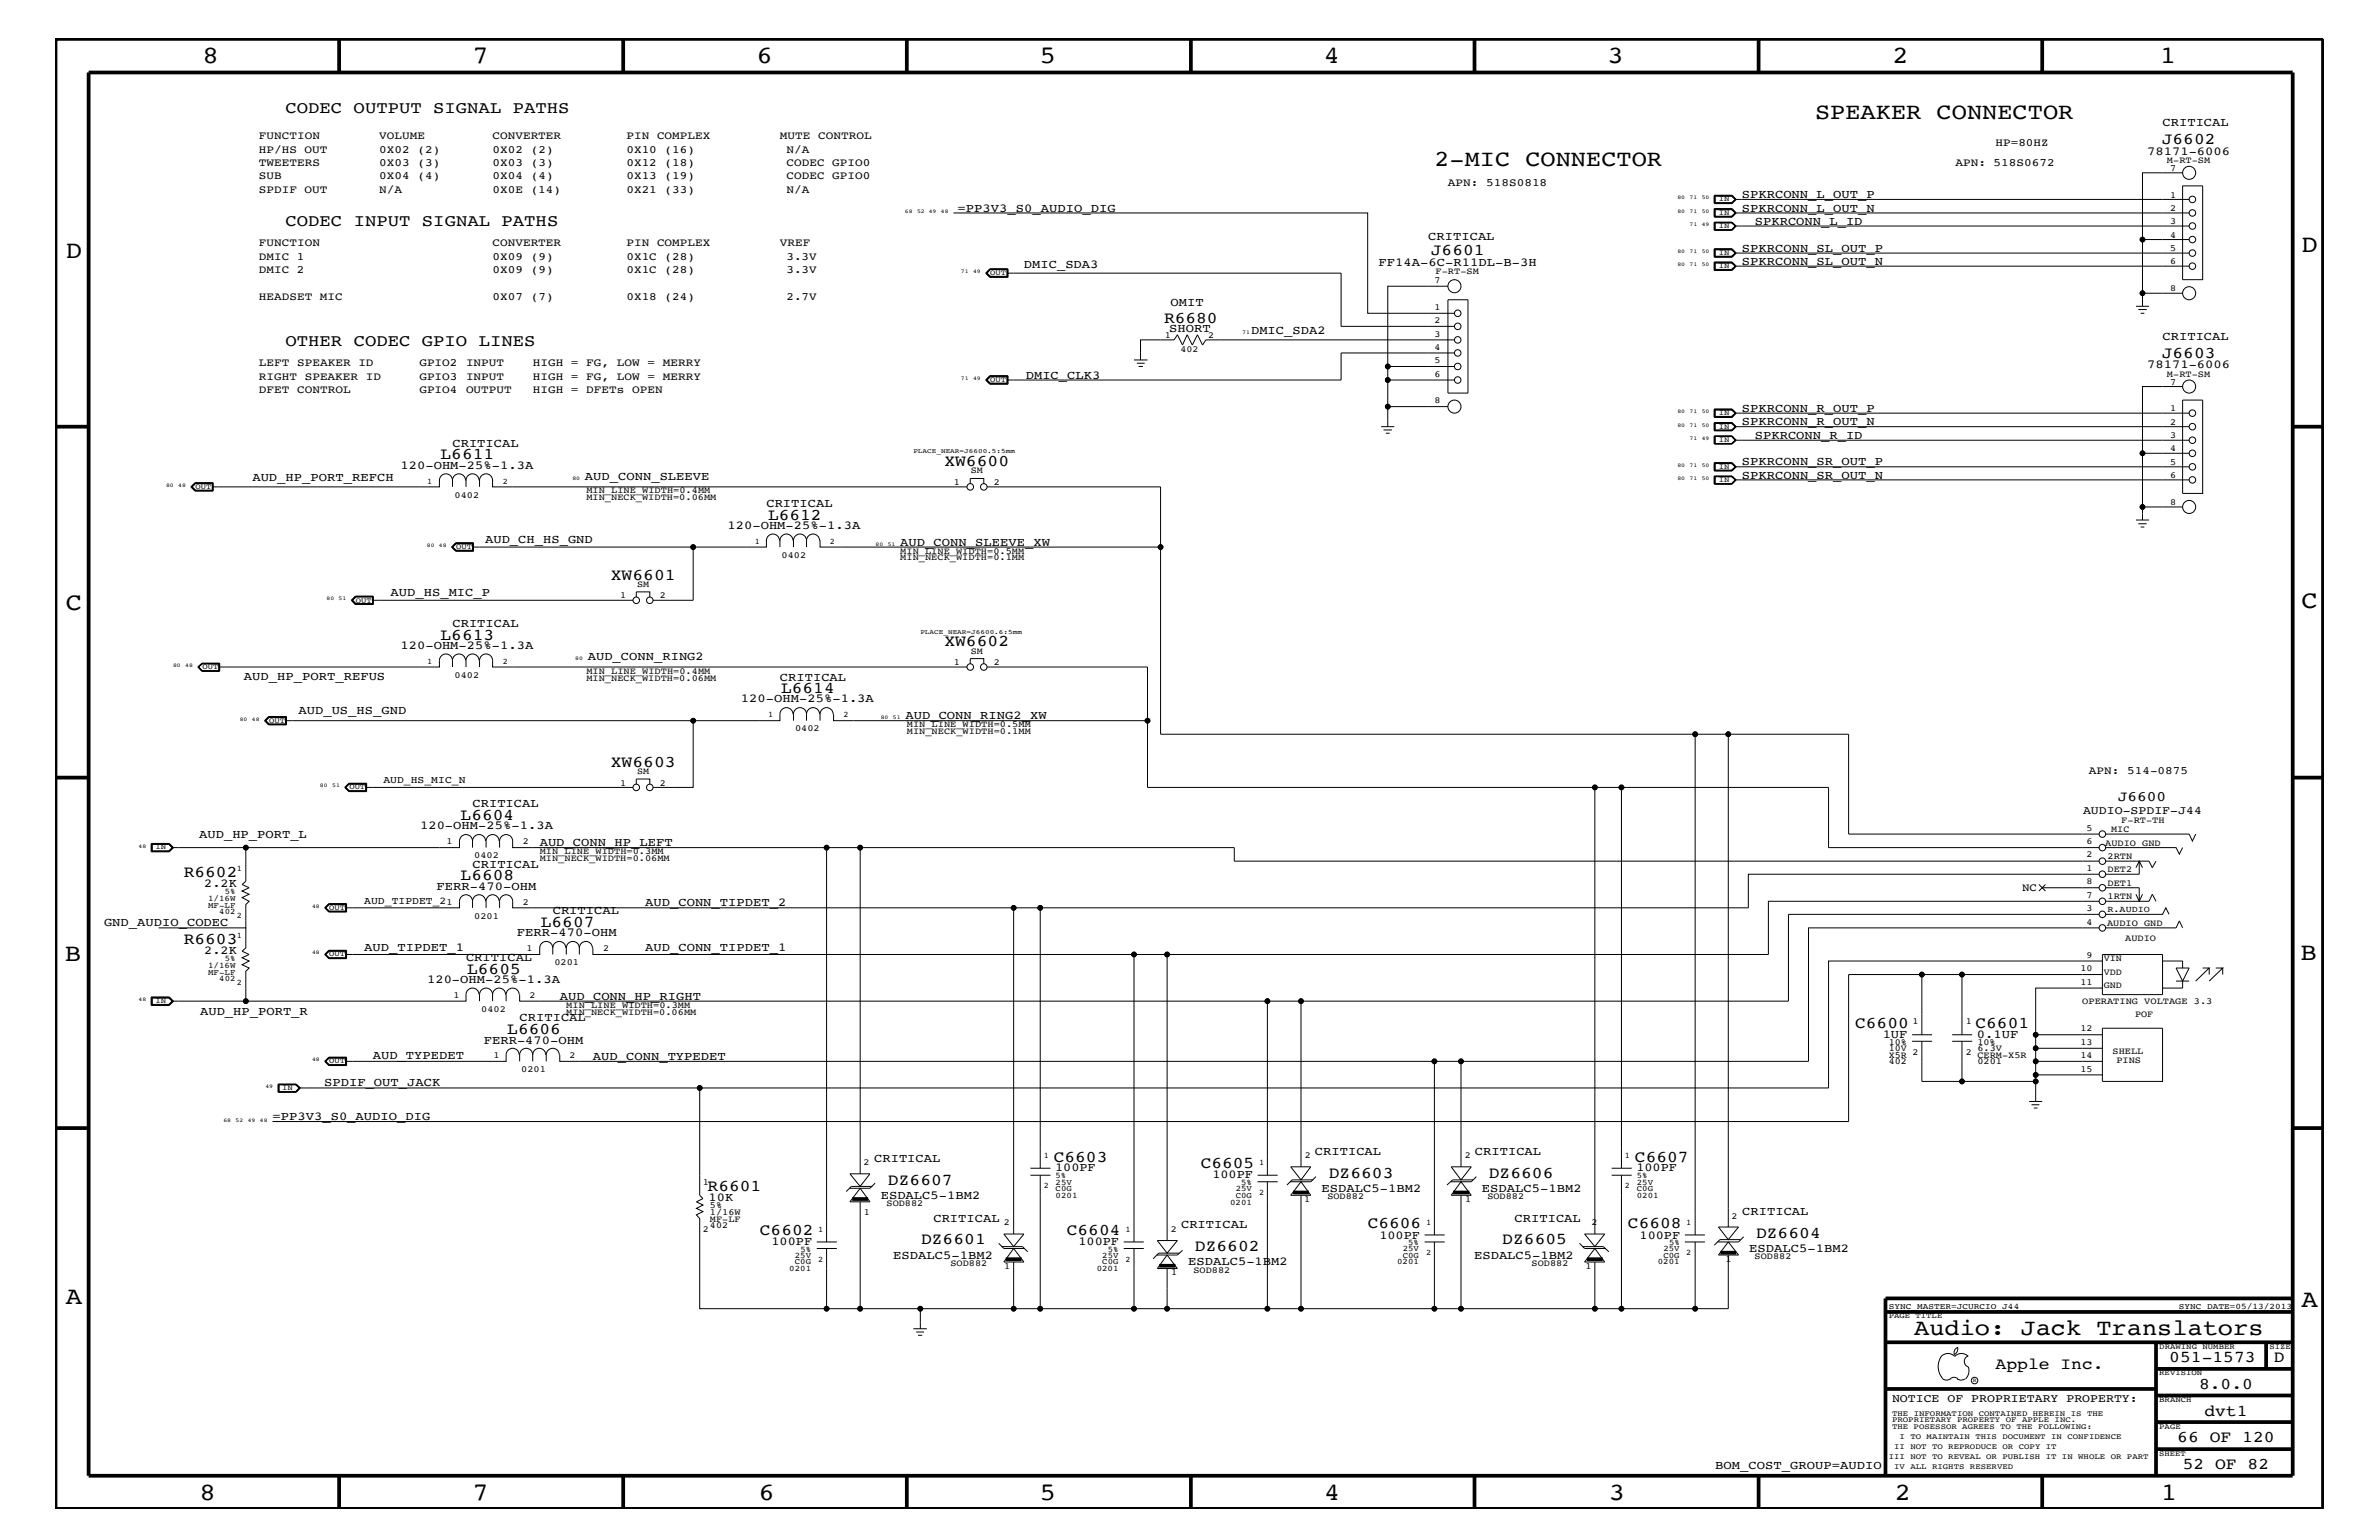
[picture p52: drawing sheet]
<svg xmlns="http://www.w3.org/2000/svg" width="432mm" height="279mm" viewBox="0 0 432 279" stroke-linecap="round" stroke-linejoin="round" font-family="sans-serif">
<defs><g id="words">
<g font-size="4.5">
<text x="36.7" y="11.5">8</text>
<text x="85.8" y="11.5">7</text>
<text x="137.3" y="11.5">6</text>
<text x="188.7" y="11.5">5</text>
<text x="240.3" y="11.5">4</text>
<text x="291.8" y="11.5">3</text>
<text x="343.5" y="11.5">2</text>
<text x="392" y="11.5">1</text>
<text x="11.9" y="46.8">D</text>
<text x="417.7" y="45.7">D</text>
<text x="11.9" y="110.6">C</text>
<text x="417.7" y="110.3">C</text>
<text x="11.8" y="174.3">B</text>
<text x="417.6" y="174.2">B</text>
<text x="11.9" y="236.7">A</text>
<text x="417.7" y="237.1">A</text>
<text x="36.2" y="272.1">8</text>
<text x="85.8" y="272.1">7</text>
<text x="137.7" y="272.1">6</text>
<text x="188.7" y="272.1">5</text>
<text x="240.4" y="272.1">4</text>
<text x="292" y="272.1">3</text>
<text x="343.9" y="272.1">2</text>
<text x="392.2" y="272.1">1</text>
</g>
<g font-size="4.1">
<text x="329.4" y="21.6">SPEAKER CONNECTOR</text>
<text x="260.3" y="30.2">2-MIC CONNECTOR</text>
<text x="347.4" y="242.3">Audio: Jack Translators</text>
</g>
<g font-size="3">
<text x="51.8" y="20.4">CODEC OUTPUT SIGNAL PATHS</text>
<text x="392.4" y="26.1">J6602</text>
<text x="51.8" y="41">CODEC INPUT SIGNAL PATHS</text>
<text x="259.7" y="46.3">J6601</text>
<text x="211.3" y="58.6">R6680</text>
<text x="51.8" y="62.9">OTHER CODEC GPIO LINES</text>
<text x="392.4" y="64.9">J6603</text>
<text x="80" y="83.3">L6611</text>
<text x="171.4" y="84.5">XW6600</text>
<text x="139.4" y="94.3">L6612</text>
<text x="110.9" y="105.2">XW6601</text>
<text x="80" y="116.1">L6613</text>
<text x="171.4" y="117.3">XW6602</text>
<text x="141.8" y="125.8">L6614</text>
<text x="110.9" y="139.1">XW6603</text>
<text x="83.6" y="148.8">L6604</text>
<text x="33.4" y="159.1">R6602</text>
<text x="83.6" y="159.7">L6608</text>
<text x="33.4" y="171.2">R6603</text>
<text x="98.2" y="168.2">L6607</text>
<text x="84.8" y="176.7">L6605</text>
<text x="92.1" y="187.6">L6606</text>
<text x="336.7" y="186.5">C6600</text>
<text x="358.6" y="186.5">C6601</text>
<text x="161.2" y="214.9">DZ6607</text>
<text x="191.3" y="210.8">C6603</text>
<text x="217.9" y="211.9">C6605</text>
<text x="241.2" y="213.6">DZ6603</text>
<text x="270.2" y="213.6">DZ6606</text>
<text x="296.8" y="210.8">C6607</text>
<text x="128.4" y="216.1">R6601</text>
<text x="137.9" y="224.1">C6602</text>
<text x="167.2" y="225.7">DZ6601</text>
<text x="193.6" y="224.1">C6604</text>
<text x="216.9" y="227">DZ6602</text>
<text x="248.2" y="222.9">C6606</text>
<text x="272.7" y="225.7">DZ6605</text>
<text x="295.5" y="222.9">C6608</text>
<text x="318.7" y="224.6">DZ6604</text>
<text x="362.2" y="248.4">Apple Inc.</text>
<text x="393.7" y="247.1">051-1573</text>
<text x="399.2" y="252">8.0.0</text>
<text x="412.7" y="247.1">D</text>
<text x="400.1" y="256.8">dvt1</text>
<text x="395.2" y="261.6">66 OF 120</text>
<text x="396.2" y="266.6">52 OF 82</text>
</g>
<text font-size="2.6" x="384.4" y="145.3">J6600</text>
<g font-size="2.2">
<text x="392.5" y="22.9">CRITICAL</text>
<text x="389.7" y="28.1">78171-6006</text>
<text x="316.1" y="35.9">SPKRCONN_L_OUT_P</text>
<text x="173.8" y="38.4">=PP3V3_S0_AUDIO_DIG</text>
<text x="316.1" y="38.4">SPKRCONN_L_OUT_N</text>
<text x="318.5" y="40.8">SPKRCONN_L_ID</text>
<text x="259.2" y="43.5">CRITICAL</text>
<text x="316.1" y="45.7">SPKRCONN_SL_OUT_P</text>
<text x="185.8" y="48.5">DMIC_SDA3</text>
<text x="250.2" y="48.3">FF14A-6C-R11DL-B-3H</text>
<text x="316.1" y="48">SPKRCONN_SL_OUT_N</text>
<text x="212.5" y="55.6">OMIT</text>
<text x="212.2" y="60.3">SHORT</text>
<text x="227.1" y="60.6">DMIC_SDA2</text>
<text x="392.5" y="61.7">CRITICAL</text>
<text x="186.2" y="68.7">DMIC_CLK3</text>
<text x="389.7" y="66.8">78171-6006</text>
<text x="316.1" y="77.2">SPKRCONN_R_OUT_N</text>
<text x="316.1" y="74.7">SPKRCONN_R_OUT_P</text>
<text x="82.1" y="81.1">CRITICAL</text>
<text x="318.5" y="79.6">SPKRCONN_R_ID</text>
<text x="45.8" y="87.3">AUD_HP_PORT_REFCH</text>
<text x="72.7" y="85">120-OHM-25%-1.3A</text>
<text x="106.2" y="87.1">AUD_CONN_SLEEVE</text>
<text x="316.1" y="86.9">SPKRCONN_SR_OUT_N</text>
<text x="316.1" y="84.4">SPKRCONN_SR_OUT_P</text>
<text x="132" y="96">120-OHM-25%-1.3A</text>
<text x="139.1" y="92">CRITICAL</text>
<text x="88.1" y="98.5">AUD_CH_HS_GND</text>
<text x="163.4" y="99">AUD_CONN_SLEEVE_XW</text>
<text x="70.9" y="108.1">AUD_HS_MIC_P</text>
<text x="82.1" y="113.7">CRITICAL</text>
<text x="72.7" y="117.8">120-OHM-25%-1.3A</text>
<text x="106.7" y="119.8">AUD_CONN_RING2</text>
<text x="44.3" y="123.3">AUD_HP_PORT_REFUS</text>
<text x="141.6" y="123.5">CRITICAL</text>
<text x="54.2" y="129.6">AUD_US_HS_GND</text>
<text x="134.5" y="127.5">120-OHM-25%-1.3A</text>
<text x="164.3" y="130.5">AUD_CONN_RING2_XW</text>
<text x="85.8" y="146.5">CRITICAL</text>
<text x="36.2" y="152">AUD_HP_PORT_L</text>
<text x="76.2" y="150.5">120-OHM-25%-1.3A</text>
<text x="98" y="153.5">AUD_CONN_HP_LEFT</text>
<text x="37.1" y="160.9">2.2K</text>
<text x="79.2" y="161.4">FERR-470-OHM</text>
<text x="85.8" y="157.4">CRITICAL</text>
<text x="100.3" y="165.9">CRITICAL</text>
<text x="117.1" y="164.5">AUD_CONN_TIPDET_2</text>
<text x="18.9" y="168.1">GND_AUDIO_CODEC</text>
<text x="37.1" y="173.1">2.2K</text>
<text x="66.1" y="172.5">AUD_TIPDET_1</text>
<text x="93.8" y="169.9">FERR-470-OHM</text>
<text x="117.1" y="172.5">AUD_CONN_TIPDET_1</text>
<text x="77.5" y="178.4">120-OHM-25%-1.3A</text>
<text x="84.6" y="174.4">CRITICAL</text>
<text x="36.3" y="184.2">AUD_HP_PORT_R</text>
<text x="94.3" y="185.3">CRITICAL</text>
<text x="101.6" y="181.4">AUD_CONN_HP_RIGHT</text>
<text x="87.8" y="189.3">FERR-470-OHM</text>
<text x="341.7" y="188.3">1UF</text>
<text x="358.8" y="188.3">0.1UF</text>
<text x="58.8" y="197">SPDIF_OUT_JACK</text>
<text x="67.6" y="192.1">AUD_TYPEDET</text>
<text x="107.6" y="192.3">AUD_CONN_TYPEDET</text>
<text x="49.4" y="203.1">=PP3V3_S0_AUDIO_DIG</text>
<text x="238.7" y="209.6">CRITICAL</text>
<text x="267.7" y="209.6">CRITICAL</text>
<text x="158.7" y="210.8">CRITICAL</text>
<text x="191.5" y="212.5">100PF</text>
<text x="220" y="213.8">100PF</text>
<text x="297" y="212.5">100PF</text>
<text x="128.6" y="217.9">10K</text>
<text x="159.9" y="217.5">ESDALC5-1BM2</text>
<text x="169.4" y="221.7">CRITICAL</text>
<text x="239.9" y="216.2">ESDALC5-1BM2</text>
<text x="269" y="216.2">ESDALC5-1BM2</text>
<text x="274.9" y="221.7">CRITICAL</text>
<text x="316.2" y="220.4">CRITICAL</text>
<text x="140" y="225.9">100PF</text>
<text x="195.7" y="225.9">100PF</text>
<text x="214.4" y="222.9">CRITICAL</text>
<text x="250.4" y="224.7">100PF</text>
<text x="297.6" y="224.7">100PF</text>
<text x="317.5" y="227.1">ESDALC5-1BM2</text>
<text x="162.1" y="228.4">ESDALC5-1BM2</text>
<text x="215.6" y="229.6">ESDALC5-1BM2</text>
<text x="267.5" y="228.4">ESDALC5-1BM2</text>
<text x="311.3" y="266.6">BOM_COST_GROUP=AUDIO</text>
</g>
<g font-size="2.1">
<text x="378.1" y="147.6">AUDIO-SPDIF-J44</text>
<text x="343.4" y="254.4">NOTICE OF PROPRIETARY PROPERTY:</text>
</g>
<g font-size="2">
<text x="47" y="27.7">HP/HS OUT</text>
<text x="47" y="25.3">FUNCTION</text>
<text x="68.8" y="25.3">VOLUME</text>
<text x="68.8" y="27.7">0X02 (2)</text>
<text x="89.4" y="27.7">0X02 (2)</text>
<text x="89.4" y="25.3">CONVERTER</text>
<text x="113.7" y="27.7">0X10 (16)</text>
<text x="113.7" y="25.3">PIN COMPLEX</text>
<text x="141.6" y="25.3">MUTE CONTROL</text>
<text x="142.7" y="27.7">N/A</text>
<text x="362.2" y="26.5">HP=80HZ</text>
<text x="47" y="35">SPDIF OUT</text>
<text x="47" y="32.5">SUB</text>
<text x="47" y="30.2">TWEETERS</text>
<text x="68.8" y="35">N/A</text>
<text x="68.8" y="30.2">0X03 (3)</text>
<text x="68.8" y="32.5">0X04 (4)</text>
<text x="89.4" y="32.5">0X04 (4)</text>
<text x="89.4" y="30.2">0X03 (3)</text>
<text x="89.4" y="35">0X0E (14)</text>
<text x="113.7" y="32.5">0X13 (19)</text>
<text x="113.7" y="30.2">0X12 (18)</text>
<text x="113.7" y="35">0X21 (33)</text>
<text x="142.7" y="30.2">CODEC GPIO0</text>
<text x="142.7" y="32.5">CODEC GPIO0</text>
<text x="142.7" y="35">N/A</text>
<text x="262.8" y="33.7">APN: 518S0818</text>
<text x="354.9" y="30.2">APN: 518S0672</text>
<text x="47" y="47.1">DMIC 1</text>
<text x="47" y="44.6">FUNCTION</text>
<text x="89.4" y="44.6">CONVERTER</text>
<text x="89.4" y="47.1">0X09 (9)</text>
<text x="113.7" y="47.1">0X1C (28)</text>
<text x="113.7" y="44.6">PIN COMPLEX</text>
<text x="141.6" y="44.6">VREF</text>
<text x="142.7" y="47.1">3.3V</text>
<text x="47" y="49.6">DMIC 2</text>
<text x="89.4" y="49.6">0X09 (9)</text>
<text x="113.7" y="49.6">0X1C (28)</text>
<text x="142.7" y="49.6">3.3V</text>
<text x="47" y="54.4">HEADSET MIC</text>
<text x="89.4" y="54.4">0X07 (7)</text>
<text x="113.7" y="54.4">0X18 (24)</text>
<text x="142.7" y="54.4">2.7V</text>
<text x="47" y="68.9">RIGHT SPEAKER ID</text>
<text x="47" y="66.5">LEFT SPEAKER ID</text>
<text x="47" y="71.3">DFET CONTROL</text>
<text x="76.1" y="71.3">GPIO4</text>
<text x="76.1" y="68.9">GPIO3</text>
<text x="76.1" y="66.5">GPIO2</text>
<text x="84.6" y="68.9">INPUT</text>
<text x="84.6" y="66.5">INPUT</text>
<text x="84.6" y="71.3">OUTPUT</text>
<text x="96.7" y="71.3">HIGH = DFETs OPEN</text>
<text x="96.7" y="68.9">HIGH = FG, LOW = MERRY</text>
<text x="96.7" y="66.5">HIGH = FG, LOW = MERRY</text>
<text x="379.1" y="140.4">APN: 514-0875</text>
<text x="367" y="161.7">NC</text>
</g>
<g font-size="1.9">
<text x="69.6" y="142">AUD_HS_MIC_N</text>
<text x="66.1" y="164">AUD_TIPDET_21</text>
</g>
<g font-size="1.7">
<text x="393.3" y="29.5">M-RT-SM</text>
<text x="393.9" y="31">7</text>
<text x="393.9" y="35.8">1</text>
<text x="393.9" y="38.2">2</text>
<text x="393.9" y="40.7">3</text>
<text x="393.9" y="43.1">4</text>
<text x="393.9" y="45.5">5</text>
<text x="393.9" y="47.9">6</text>
<text x="260.3" y="51.3">7</text>
<text x="260.6" y="49.6">F-RT-SM</text>
<text x="393.9" y="52.8">8</text>
<text x="260.3" y="56.2">1</text>
<text x="260.3" y="58.6">2</text>
<text x="211.4" y="61.3">1</text>
<text x="214.2" y="63.9">402</text>
<text x="219.3" y="61.3">2</text>
<text x="260.3" y="61.1">3</text>
<text x="260.3" y="63.4">4</text>
<text x="260.3" y="65.9">5</text>
<text x="260.3" y="68.4">6</text>
<text x="393.3" y="68.4">M-RT-SM</text>
<text x="393.9" y="69.8">7</text>
<text x="260.3" y="73.2">8</text>
<text x="393.9" y="74.6">1</text>
<text x="393.9" y="77.1">2</text>
<text x="393.9" y="79.4">3</text>
<text x="393.9" y="81.9">4</text>
<text x="106.4" y="89.5">MIN_LINE_WIDTH=0.4MM</text>
<text x="173.1" y="88">1</text>
<text x="176.2" y="85.9">SM</text>
<text x="180.4" y="88">2</text>
<text x="393.9" y="84.4">5</text>
<text x="393.9" y="86.7">6</text>
<text x="82.5" y="90.3">0402</text>
<text x="106.4" y="90.7">MIN_NECK_WIDTH=0.06MM</text>
<text x="393.9" y="91.6">8</text>
<text x="141.9" y="101.2">0402</text>
<text x="163.4" y="100.4">MIN_LINE_WIDTH=0.5MM</text>
<text x="163.4" y="101.6">MIN_NECK_WIDTH=0.1MM</text>
<text x="115.7" y="106.5">SM</text>
<text x="112.6" y="108.6">1</text>
<text x="119.8" y="108.6">2</text>
<text x="176.2" y="118.6">SM</text>
<text x="82.5" y="123">0402</text>
<text x="106.4" y="123.5">MIN_NECK_WIDTH=0.06MM</text>
<text x="106.4" y="122.3">MIN_LINE_WIDTH=0.4MM</text>
<text x="173.1" y="120.7">1</text>
<text x="180.4" y="120.7">2</text>
<text x="164.6" y="131.9">MIN_LINE_WIDTH=0.5MM</text>
<text x="144.3" y="132.7">0402</text>
<text x="164.6" y="133.2">MIN_NECK_WIDTH=0.1MM</text>
<text x="112.6" y="142.5">1</text>
<text x="115.7" y="140.4">SM</text>
<text x="119.8" y="142.5">2</text>
<text x="385" y="149.4">F-RT-TH</text>
<text x="81" y="153.2">1</text>
<text x="86.1" y="155.7">0402</text>
<text x="94.9" y="153.2">2</text>
<text x="98" y="155">MIN_LINE_WIDTH=0.3MM</text>
<text x="378.7" y="155.6">2</text>
<text x="378.7" y="150.7">5</text>
<text x="378.7" y="153.2">6</text>
<text x="382.1" y="153.4">AUDIO GND</text>
<text x="382.5" y="155.8">2RTN</text>
<text x="383.2" y="151">MIC</text>
<text x="98" y="156.2">MIN_NECK_WIDTH=0.06MM</text>
<text x="378.7" y="158">1</text>
<text x="378.7" y="160.5">8</text>
<text x="382.5" y="158.3">DET2</text>
<text x="382.5" y="160.7">DET1</text>
<text x="86.1" y="166.7">0201</text>
<text x="94.9" y="164.1">2</text>
<text x="378.7" y="165.3">3</text>
<text x="378.7" y="167.8">4</text>
<text x="378.7" y="162.8">7</text>
<text x="382.5" y="163.1">1RTN</text>
<text x="95.6" y="172.6">1</text>
<text x="109.5" y="172.6">2</text>
<text x="378.7" y="173.8">9</text>
<text x="382.4" y="168">AUDIO GND</text>
<text x="385.7" y="170.7">AUDIO</text>
<text x="100.6" y="175.1">0201</text>
<text x="377.6" y="176.2">10</text>
<text x="377.6" y="178.7">11</text>
<text x="381.8" y="179.3">GND</text>
<text x="381.8" y="176.8">VDD</text>
<text x="381.8" y="174.4">VIN</text>
<text x="82.3" y="181">1</text>
<text x="87.3" y="183.6">0402</text>
<text x="96.1" y="181">2</text>
<text x="102.8" y="184.1">MIN_NECK_WIDTH=0.06MM</text>
<text x="102.8" y="182.9">MIN_LINE_WIDTH=0.3MM</text>
<text x="347.1" y="185.9">1</text>
<text x="356.8" y="185.9">1</text>
<text x="378" y="182.2">OPERATING VOLTAGE 3.3</text>
<text x="387.5" y="184.4">POF</text>
<text x="89.6" y="192">1</text>
<text x="103.4" y="192">2</text>
<text x="342.8" y="191.9">X5R</text>
<text x="342.8" y="190.6">10V</text>
<text x="342.8" y="189.5">10%</text>
<text x="347.1" y="191.4">2</text>
<text x="356.8" y="191.4">2</text>
<text x="358.9" y="191.9">CERM-X5R</text>
<text x="358.9" y="190.6">6.3V</text>
<text x="358.9" y="189.5">10%</text>
<text x="377.6" y="187.1">12</text>
<text x="377.6" y="189.5">13</text>
<text x="377.6" y="192">14</text>
<text x="383.5" y="191.2">SHELL</text>
<text x="94.6" y="194.5">0201</text>
<text x="342.8" y="193.1">402</text>
<text x="358.9" y="193.1">0201</text>
<text x="377.6" y="194.4">15</text>
<text x="384.1" y="192.9">PINS</text>
<text x="127.6" y="215">1</text>
<text x="156.7" y="211.4">2</text>
<text x="236.8" y="210.2">2</text>
<text x="265.9" y="210.2">2</text>
<text x="128.9" y="219.2">5%</text>
<text x="128.9" y="221.7">MF-LF</text>
<text x="128.9" y="220.4">1/16W</text>
<text x="156.8" y="220.4">1</text>
<text x="160.9" y="218.7">SOD882</text>
<text x="236.7" y="218">1</text>
<text x="240.9" y="217.5">SOD882</text>
<text x="265.9" y="218">1</text>
<text x="270" y="217.5">SOD882</text>
<text x="314.3" y="221.1">2</text>
<text x="127.6" y="223.5">2</text>
<text x="128.9" y="222.9">402</text>
<text x="182.2" y="222.3">2</text>
<text x="212.5" y="223.5">2</text>
<text x="288.9" y="222.3">2</text>
<text x="172.5" y="229.6">SOD882</text>
<text x="182.3" y="230.2">1</text>
<text x="212.6" y="231.3">1</text>
<text x="216.6" y="230.9">SOD882</text>
<text x="278" y="229.6">SOD882</text>
<text x="287.8" y="230.2">1</text>
<text x="313.2" y="229">1</text>
<text x="318.5" y="228.5">SOD882</text>
</g>
<text font-size="1.6" x="382.5" y="165.4">R.AUDIO</text>
<g font-size="1.5">
<text x="77.6" y="87.7">1</text>
<text x="91.3" y="87.7">2</text>
<text x="137" y="98.7">1</text>
<text x="150.6" y="98.7">2</text>
<text x="77.6" y="120.4">1</text>
<text x="91.3" y="120.4">2</text>
<text x="139.4" y="130.2">1</text>
<text x="153.1" y="130.2">2</text>
<text x="43" y="158">1</text>
<text x="37.8" y="164.7">MF-LF</text>
<text x="37.8" y="163.5">1/16W</text>
<text x="39.8" y="165.9">402</text>
<text x="40.8" y="162.2">5%</text>
<text x="43" y="166.5">2</text>
<text x="43" y="170.1">1</text>
<text x="37.8" y="175.6">1/16W</text>
<text x="37.8" y="176.8">MF-LF</text>
<text x="39.8" y="178">402</text>
<text x="40.8" y="174.4">5%</text>
<text x="43" y="178.7">2</text>
<text x="189.5" y="210.2">1</text>
<text x="189.5" y="215.6">2</text>
<text x="191.6" y="213.8">5%</text>
<text x="191.6" y="214.9">25V</text>
<text x="225.3" y="215">5%</text>
<text x="228.5" y="211.4">1</text>
<text x="294.9" y="210.2">1</text>
<text x="294.9" y="215.6">2</text>
<text x="297.1" y="213.8">5%</text>
<text x="297.1" y="214.9">25V</text>
<text x="191.6" y="217.3">0201</text>
<text x="191.6" y="216.1">C0G</text>
<text x="223.3" y="218.6">0201</text>
<text x="224.3" y="217.3">C0G</text>
<text x="224.3" y="216.1">25V</text>
<text x="228.5" y="216.9">2</text>
<text x="297.1" y="217.3">0201</text>
<text x="297.1" y="216.1">C0G</text>
<text x="145.3" y="227.1">5%</text>
<text x="148.5" y="223.5">1</text>
<text x="201.1" y="227.1">5%</text>
<text x="204.3" y="223.5">1</text>
<text x="254.6" y="227">25V</text>
<text x="255.6" y="225.9">5%</text>
<text x="258.8" y="222.3">1</text>
<text x="258.8" y="227.7">2</text>
<text x="301.9" y="227">25V</text>
<text x="302.9" y="225.9">5%</text>
<text x="306.1" y="222.3">1</text>
<text x="306.1" y="227.7">2</text>
<text x="143.3" y="230.7">0201</text>
<text x="144.3" y="229.4">C0G</text>
<text x="144.3" y="228.2">25V</text>
<text x="148.5" y="229">2</text>
<text x="199.1" y="230.7">0201</text>
<text x="200.1" y="229.4">C0G</text>
<text x="200.1" y="228.2">25V</text>
<text x="204.3" y="229">2</text>
<text x="253.6" y="229.4">0201</text>
<text x="254.6" y="228.2">C0G</text>
<text x="300.9" y="229.4">0201</text>
<text x="301.9" y="228.2">C0G</text>
<text x="342.8" y="237.4">SYNC_MASTER=JCURCIO_J44</text>
<text x="395.5" y="237.4">SYNC_DATE=05/13/2013</text>
</g>
<g font-size="1.4">
<text x="312" y="39">IN</text>
<text x="312" y="36.5">IN</text>
<text x="312" y="41.4">IN</text>
<text x="312" y="46.3">IN</text>
<text x="179.7" y="49.9">OUT</text>
<text x="312" y="48.7">IN</text>
<text x="179.7" y="69.3">OUT</text>
<text x="312" y="75.4">IN</text>
<text x="312" y="77.8">IN</text>
<text x="312" y="80.2">IN</text>
<text x="35.5" y="88.7">OUT</text>
<text x="312" y="85">IN</text>
<text x="312" y="87.5">IN</text>
<text x="82.8" y="99.6">OUT</text>
<text x="64.6" y="109.3">OUT</text>
<text x="36.7" y="121.4">OUT</text>
<text x="48.9" y="131.1">OUT</text>
<text x="63.4" y="143.2">OUT</text>
<text x="28.2" y="154.1">IN</text>
<text x="59.8" y="165">OUT</text>
<text x="59.8" y="173.5">OUT</text>
<text x="28.2" y="182.1">IN</text>
<text x="51.2" y="197.8">IN</text>
<text x="59.8" y="192.9">OUT</text>
<text x="342.8" y="239.2">PAGE TITLE</text>
<text x="391.9" y="244.7">DRAWING NUMBER</text>
<text x="411.9" y="244.7">SIZE</text>
<text x="391.9" y="249.5">REVISION</text>
<text x="343.4" y="256.8">THE INFORMATION CONTAINED HEREIN IS THE</text>
<text x="391.9" y="254.4">BRANCH</text>
<text x="343.4" y="258">PROPRIETARY PROPERTY OF APPLE INC.</text>
<text x="343.4" y="259.3">THE POSESSOR AGREES TO THE FOLLOWING:</text>
<text x="343.8" y="262.9">II NOT TO REPRODUCE OR COPY IT</text>
<text x="344.8" y="261.1">I TO MAINTAIN THIS DOCUMENT IN CONFIDENCE</text>
<text x="391.9" y="259.3">PAGE</text>
<text x="342.8" y="264.7">III NOT TO REVEAL OR PUBLISH IT IN WHOLE OR PART</text>
<text x="343.8" y="266.6">IV ALL RIGHTS RESERVED</text>
<text x="391.9" y="264.1">SHEET</text>
</g>
<g font-size="1.2">
<text x="165.8" y="82.2">PLACE_NEAR=J6600.5:5mm</text>
<text x="167" y="115">PLACE_NEAR=J6600.6:5mm</text>
</g>
<g font-size="1">
<text x="164.3" y="38.6">68</text>
<text x="166.5" y="38.6">52 49</text>
<text x="170.8" y="38.6">48</text>
<text x="304.5" y="38.6">80</text>
<text x="304.5" y="36.2">80</text>
<text x="306.7" y="38.6">71</text>
<text x="306.7" y="36.2">71</text>
<text x="306.7" y="41">71</text>
<text x="308.9" y="38.6">50</text>
<text x="308.9" y="36.2">50</text>
<text x="308.9" y="41">49</text>
<text x="304.5" y="45.9">80</text>
<text x="306.7" y="45.9">71</text>
<text x="308.9" y="45.9">50</text>
<text x="174.4" y="49.6">71</text>
<text x="176.6" y="49.6">49</text>
<text x="304.5" y="48.3">80</text>
<text x="306.7" y="48.3">71</text>
<text x="308.9" y="48.3">50</text>
<text x="225.5" y="60.6">71</text>
<text x="174.4" y="68.9">71</text>
<text x="176.6" y="68.9">49</text>
<text x="304.5" y="75">80</text>
<text x="304.5" y="77.4">80</text>
<text x="306.7" y="75">71</text>
<text x="306.7" y="77.4">71</text>
<text x="308.9" y="75">50</text>
<text x="308.9" y="77.4">50</text>
<text x="306.7" y="79.9">71</text>
<text x="308.9" y="79.9">49</text>
<text x="30.1" y="88.3">80</text>
<text x="32.3" y="88.3">48</text>
<text x="103.9" y="87.1">80</text>
<text x="304.5" y="84.7">80</text>
<text x="304.5" y="87.1">80</text>
<text x="306.7" y="84.7">71</text>
<text x="306.7" y="87.1">71</text>
<text x="308.9" y="84.7">50</text>
<text x="308.9" y="87.1">50</text>
<text x="77.5" y="99.3">80</text>
<text x="79.7" y="99.3">48</text>
<text x="158.9" y="99">80</text>
<text x="161.1" y="99">51</text>
<text x="59.3" y="108.9">80</text>
<text x="61.5" y="108.9">51</text>
<text x="104.4" y="119.8">80</text>
<text x="31.4" y="121">80</text>
<text x="33.6" y="121">48</text>
<text x="43.5" y="130.8">80</text>
<text x="45.7" y="130.8">48</text>
<text x="159.9" y="130.5">80</text>
<text x="162.1" y="130.5">51</text>
<text x="58.1" y="142.9">80</text>
<text x="60.3" y="142.9">51</text>
<text x="25.1" y="153.8">48</text>
<text x="56.6" y="164.7">48</text>
<text x="56.6" y="173.2">48</text>
<text x="25.1" y="181.6">48</text>
<text x="48.2" y="197.4">49</text>
<text x="56.6" y="192.6">48</text>
<text x="40.6" y="203.5">68</text>
<text x="42.8" y="203.5">52</text>
<text x="45" y="203.5">49</text>
<text x="47.2" y="203.5">48</text>
<text x="358.1" y="250.7">R</text>
</g>
</g></defs>
<g fill="none" stroke="#000" stroke-width=".18">
<path d="M173.1 38.6h75.1v18.2h15.8M311.2 37.9h3.2l.7 .7-.7 .8h-3.2zM311.2 35.4h3.2l.7 .8-.7 .7h-3.2zM311.2 39.3h3.2M311.2 36.9h3.2M311.2 35.5h3.2M311.2 35.5v1.4M311.3 38h3l.7 .6-.7 .6h-3zM311.3 35.6h3l.7 .6-.7 .6h-3zM314.4 37.9l.6 .7-.6 .7M314.4 35.5l.6 .7-.6 .7M314.4 35.5l.6 .7"/>
<path d="M315 36.2h82.3M315 38.6h82.3M315 38.6l-.6 .7M315 38.6l-.6-.6h-3.2v1.3M315 36.2l-.6 .7M396.2 33.7h3.6v17h-3.6zM396.2 31.4h-7.3v12.1M179.7 48.8h3.3v1.5h-3.3l-.8-.7zM179.7 48.8l-.7 .8 .7 .6h3.2v-1.4M179.7 48.9l-.5 .7 .5 .6M179.7 48.9h3.1v1.3h-3.1M179.7 48.9l-.6 .7 .6 .6"/>
<path d="M182.8 49.6h60.6v9.6h20.6M262.8 51.9h-10.9v14.6M262.8 54.4h3.6v16.9h-3.6zM311.2 45.2h3.2l.7 .7-.7 .8h-3.2zM311.2 47.5h3.2l.7 .8-.7 .8h-3.2zM311.2 47.6h3.2l.6 .7-.6 .8M311.2 40.4h3.2l.6 .6-.6 .7h-3.2zM311.2 45.2h3.2l.6 .7-.6 .6h-3.2zM311.2 47.7h3.2l.6 .6-.6 .7h-3.2zM311.3 40.4v1.3M311.3 47.7v1.2h3l.7-.6M314.3 40.4l.7 .6"/>
<path d="M314.3 47.7l.7 .6M314.4 40.3h-3.2v1.5h3.2M314.4 45.2l.6 .7-.6 .7h-3.2M314.4 40.3l.7 .7-.7 .8M314.4 40.3l.6 .7-.6 .8M315 48.3h82.3M315 45.9h82.3M315 41h82.3M315 45.9l-.7-.6h-3v1.2M315 45.9l-.7 .6M315 41l-.7 .7M387.7 55.6h2.4"/>
<path d="M388.1 56.2h1.5M388.5 56.8h.7M396.2 53.2h-7.3v2.4M397.3 43.5h-8.4v9.7M179.1 68.9l.6-.6h3.1v1.2h-3.1zM179.7 68.2h3.3v1.5h-3.3l-.8-.8zM179.7 68.2l-.7 .7 .7 .7h3.2v-1.4M182.8 68.4h-3.1l-.5 .5 .5 .6M205.8 65.3h2.5M206.3 65.9h1.5M206.7 66.5h.7M250.7 77.4h2.4"/>
<path d="M251.1 78h1.5M251.5 78.6h.7M262.8 73.8h-10.9v3.6M264 61.7h-45.1l-.6 .9-1-1.9-.9 1.9-.9-1.9-.9 1.9-.9-1.9-.6 1h-6.1v3.6M264 68.9h-12.1v4.9M264 66.5h-12.1v2.4M264 64h-20.6v4.9h-60.6M311.2 74.2h3.2l.7 .8-.7 .7h-3.2zM311.2 76.7h3.2l.7 .7-.7 .8h-3.2zM311.2 74.3h3.2l.6 .7-.6 .7M311.2 78.1h3.2M311.2 76.7h3.2"/>
<path d="M311.2 74.4h3.2l.6 .6-.6 .6h-3.2zM311.2 76.7v1.4M311.2 79.2h3.2l.6 .7-.6 .6h-3.2zM311.3 74.4v1.2h3l.7-.6M311.3 76.8h3l.7 .6-.7 .6h-3zM311.3 79.2v1.3M314.3 79.2l.7 .7M314.3 74.4l.7 .6M314.4 79.1h-3.2v1.4h3.2M314.4 79.1l.7 .8-.7 .6M314.4 79.1l.6 .8-.6 .6M314.4 76.7l.6 .7-.6 .7"/>
<path d="M314.4 76.7l.6 .7M315 79.9h82.3M315 75h82.3M315 77.4h82.3M315 79.9l-.7 .6M315 77.4l-.6 .7M396.2 72.6h3.6v16.9h-3.6zM396.2 70.1h-7.3v12.1M34.9 88.3l.6-.6h3v1.2h-3zM35.4 87.6h3.3v1.5h-3.3l-.8-.8zM35.5 87.7h3.1v1.3h-3.1M35.5 87.7l-.8 .6 .8 .7"/>
<path d="M35.5 87.7l-.7 .6 .7 .7M79.8 87.1v1.2h-41.3M79.8 87.2a1.19 1.19 0 0 1 1.1-1.2 1.19 1.19 0 0 1 1.2 1.2 1.19 1.19 0 0 1 1.2-1.2 1.19 1.19 0 0 1 1.2 1.2M82 99.3l.7-.8h3.2v1.5h-3.2zM82.1 87.1v1.2M82.7 98.5l-.7 .8 .7 .6h3.2M82.7 98.6h3.2v1.3h-3.2l-.6-.6zM82.8 99.9l-.7-.6 .7-.6h3v1.2M84.6 87.2a1.19 1.19 0 0 1 1.2-1.2 1.19 1.19 0 0 1 1.2 1.2M84.6 87.1v1.2M85.8 99.3h40M87 87.2a1.19 1.19 0 0 1 1.2-1.2 1.19 1.19 0 0 1 1.2 1.2"/>
<path d="M87 87.1v1.2M89.4 87.1v1.2h86.1M139.1 98v1.3h-13.3v9.6h-7.3M139.1 98.1a1.19 1.19 0 0 1 1.2-1.2 1.19 1.19 0 0 1 1.2 1.2M141.6 98.1a1.19 1.19 0 0 1 1.1-1.2 1.19 1.19 0 0 1 1.2 1.2M141.6 98v1.3M144 98.1a1.19 1.19 0 0 1 1.2-1.2 1.19 1.19 0 0 1 1.2 1.2 1.19 1.19 0 0 1 1.2-1.2 1.19 1.19 0 0 1 1.2 1.2M144 98v1.3M146.4 98v1.3M148.8 98v1.3h61.9M176.1 87.7v-.9h2.5v.9M179.2 88.3h31.5v44.9h97"/>
<path d="M311.2 83.9h3.2l.7 .8-.7 .8h-3.2zM311.2 85.4h3.2M311.2 84h3.2M311.2 84v1.4M311.2 86.5h3.2l.6 .6-.6 .6h-3.2zM311.3 84.1h3l.7 .6-.7 .6h-3zM311.3 86.5v1.2M314.3 86.5l.7 .6M314.4 86.4h-3.2v1.4h3.2M314.4 84l.6 .7-.6 .7M314.4 84l.6 .7M314.4 86.4l.7 .7-.7 .7"/>
<path d="M314.4 86.4l.6 .7-.6 .7M315 87.1h82.3M315 84.7h82.3M315 84.7l-.6 .7M315 87.1l-.7 .6M387.7 94.3h2.4M388.1 95h1.5M388.5 95.6h.7M396.2 92h-7.3v2.3M397.3 82.2h-8.4v9.8M63.8 108.9l.7-.8h3.2v1.6h-3.2zM64.6 108.2l-.7 .7 .7 .7h3v-1.4"/>
<path d="M67.6 108.3h-3l-.6 .6 .6 .6h3M67.6 108.9h47.3M67.7 108.2h-3.2l-.7 .7 .7 .8M82.1 119.8a1.19 1.19 0 0 0-1.2-1.2 1.19 1.19 0 0 0-1.1 1.2v1.2h-40.1M82.1 119.8a1.19 1.19 0 0 1 1.2-1.2 1.19 1.19 0 0 1 1.2 1.2M82.1 119.8v1.2M87 119.8a1.19 1.19 0 0 0-1.2-1.2 1.19 1.19 0 0 0-1.2 1.2v1.2M115.5 108.3v-.9h2.4v.9M36 121l.7 .7h3.1M36 121l.7 .8M36.7 120.3l-.8 .7 .8 .8M36.7 120.3h3.2v1.5h-3.2"/>
<path d="M36.7 120.3l-.7 .7M36.7 120.4l-.6 .6 .6 .7M39.7 120.4v1.3M39.8 120.3v1.5M39.8 120.4h-3.1l-.7 .6M48.3 130.8l.6-.6h2.9v1.1h-2.9zM48.8 130h3.2v1.5h-3.2l-.8-.7zM48.8 131.4h3.2M48.8 130.1h3.2M48.8 130.1l-.7 .7 .7 .6M48.8 130.1l-.6 .7 .6 .6M51.8 130.8h74"/>
<path d="M51.9 130.1v1.3M87 121v-1.2a1.19 1.19 0 0 1 1.2-1.2 1.19 1.19 0 0 1 1.2 1.2v1.2h86.1M143.9 129.6a1.19 1.19 0 0 0-1.2-1.2 1.19 1.19 0 0 0-1.1 1.2v1.2h-15.8v12.1h-7.3M146.4 129.6a1.19 1.19 0 0 0-1.2-1.2 1.19 1.19 0 0 0-1.2 1.2v1.2M146.4 129.6a1.19 1.19 0 0 1 1.2-1.2 1.19 1.19 0 0 1 1.2 1.2M146.4 129.6v1.2M151.2 129.6a1.19 1.19 0 0 0-1.2-1.2 1.19 1.19 0 0 0-1.2 1.2v1.2M176.1 120.4v-.9h2.5v.9M179.2 121h29.1v9.8h-57v-1.2M208.3 130.8v12.1h81.2M313.7 133.2h-6v90.9M27.4 153h3.3l.8 .8-.8 .7h-3.3z"/>
<path d="M27.6 153.2h3l.6 .6-.6 .6h-3M27.6 153.1v1.4M30.6 153.1h-3.1v1.4h3.1M30.6 153.1l.8 .7-.8 .7M30.6 153.1l.7 .7-.7 .7M44.6 153.8v6.1l-.7 .6 1.3 .6-1.3 .6 1.3 .5-1.3 .6 1.3 .7-.6 .6v4.2h-15.8M62.7 142.9l.7-.6h3v1.2h-3zM63.3 142.1h3.2v1.5h-3.2l-.7-.7zM63.3 142.2h3.2v1.3h-3.2l-.6-.6zM66.4 142.9h48.5M85.8 152.6a1.19 1.19 0 0 0-1.2-1.2 1.19 1.19 0 0 0-1.2 1.2v1.2h-52.2M85.8 152.6a1.19 1.19 0 0 1 1.2-1.2 1.19 1.19 0 0 1 1.1 1.2"/>
<path d="M85.8 152.6v1.2M90.6 152.6a1.19 1.19 0 0 0-1.2-1.2 1.19 1.19 0 0 0-1.2 1.2v1.2M90.7 153.8v-1.2a1.19 1.19 0 0 1 1.2-1.2 1.19 1.19 0 0 1 1.1 1.2v1.2h57v71.5M115.5 142.3v-1h2.4v1M150 153.8h6.1M294.3 142.9h-4.8v81M381 158.6h-63.7v6.1h-128.5M381 153.8h-49.1v-10.9h-37.6v69M381 156.2h-157v-2.4h-67.9v59.2M381 151.3h-45.5v-18.1h-21.8v89.4M382.2 151.3h15.1l.6 1.3 .6-1.3M382.2 153.8h12.8l.6 1.2 .6-1.2"/>
<path d="M382.2 156.2h7.9l.6 1.2 .6-1.2M387.7 157.4l.6-1.2 .6 1.2M388.3 156.2v2.4h-6.1M44.6 168.3v3.7l-.7 .6 1.3 .6-1.3 .6 1.3 .6-1.3 .6 1.3 .6-.6 .6v5.4h40v-1.1a1.19 1.19 0 0 1 1.2-1.2 1.19 1.19 0 0 1 1.2 1.2M59.1 173.2l.7-.6h2.9v1.2h-2.9zM59.1 164.7l.7-.6h2.9v1.2h-2.9zM59.7 163.9h3.2v1.6h-3.2l-.8-.8zM59.7 172.4h3.2v1.5h-3.2l-.8-.7zM59.7 164h3.1v1.4h-3.1M59.7 172.5h3.1v1.3h-3.1M59.7 172.5l-.7 .7 .7 .6M59.7 172.5l-.6 .7 .6 .6"/>
<path d="M59.7 164l-.7 .7 .7 .7M59.7 164l-.6 .7 .6 .7M85.8 163.5a1.19 1.19 0 0 0-1.2-1.2 1.19 1.19 0 0 0-1.2 1.2v1.2h-20.7M85.8 163.5a1.19 1.19 0 0 1 1.2-1.2 1.19 1.19 0 0 1 1.1 1.2M85.8 163.5v1.2M90.6 163.5a1.19 1.19 0 0 0-1.2-1.2 1.19 1.19 0 0 0-1.2 1.2v1.2M90.7 164.7v-1.2a1.19 1.19 0 0 1 1.2-1.2 1.19 1.19 0 0 1 1.1 1.2v1.2h91v59.2M100.3 172a1.19 1.19 0 0 0-1.2-1.2 1.19 1.19 0 0 0-1.1 1.2v1.2h-35.3M100.3 172a1.19 1.19 0 0 1 1.2-1.2 1.19 1.19 0 0 1 1.2 1.2M100.3 172v1.2M105.2 172a1.19 1.19 0 0 0-1.2-1.2 1.19 1.19 0 0 0-1.2 1.2v1.2M105.2 172a1.19 1.19 0 0 1 1.1-1.2 1.19 1.19 0 0 1 1.2 1.2"/>
<path d="M105.2 172v1.2M107.6 172v1.2h98.2v52.1M184 164.7h4.8v47.2M205.8 173.2h6v51.9M348.8 176.8h-13.3v26.7h-286.1M356.1 176.8h-7.3v10.9M370.1 160.5l1.2 1.2M370.7 161.1h10.3M371.3 160.5l-1.2 1.2M381 168.3h-52.7v24.3h-63.1M381 163.5h-60v9.7h-109.2M381 165.9h-56.4v15.7h-88.5v30.1"/>
<path d="M381.6 179.3h-12.1v8.4h12.1M381.6 174.4h-49.7v23h-204.9M381.6 176.8h-25.5v10.9M381.6 173.2h10.9v7.3h-10.9zM382.2 165.9h10.3l.6-1.2 .6 1.2M382.2 163.5h7.9l.6-1.3 .6 1.3M382.2 161.1h6.1v2.4M382.2 168.3h12.8l.6-1.2 .6 1.2M387.7 162.2l.6 1.3M388.9 162.2l-.6 1.3M392.5 174.4h3.7v1.2M395 175.6h2.3l-1.1 2.4z"/>
<path d="M395 178h2.3M396.2 178v1.3h-3.7M399.8 175.6h1.2l-2.5 2.4M401 175.6v1.2M402.2 175.6h1.2l-2.4 2.4M403.4 175.6v1.2M27.4 180.9h3.3l.8 .7-.8 .8h-3.3zM27.5 182.4v-1.4h3.1l.8 .6-.8 .8M27.6 181h3l.7 .6-.7 .7h-3zM30.6 181l.6 .6-.6 .6h-3M31.2 181.6h13.4M50.5 196.7v1.4"/>
<path d="M53.7 196.8l.6 .6-.6 .7M53.7 196.8h-3.1v1.3h3.1M53.7 196.8l.7 .6-.7 .7M53.8 196.7l.7 .7-.7 .7M53.8 196.7h-3.3v1.4h3.3M53.8 196.7l.6 .7-.6 .7M54.3 197.4h72.7v19.5l.6 .6-1.2 .5 1.2 .6-1.2 .6 1.2 .6-1.2 .6 .6 .7v16.3h23v-10.9M58.9 192.6l.8-.8h3.2v1.5h-3.2zM59.1 192.6l.7-.6h2.9v1.2h-2.9zM59.7 191.9h3.1v1.3h-3.1M59.7 191.9l-.7 .7 .7 .6M59.7 191.9l-.6 .7 .6 .6"/>
<path d="M89.4 180.5a1.19 1.19 0 0 0-1.2-1.2 1.19 1.19 0 0 0-1.2 1.2v1.1M89.4 180.5a1.19 1.19 0 0 1 1.2-1.2 1.19 1.19 0 0 1 1.2 1.2M89.4 180.5v1.1M94.2 191.4a1.19 1.19 0 0 0-1.2-1.2 1.19 1.19 0 0 0-1.1 1.2v1.2h-29.2M94.2 180.5a1.19 1.19 0 0 0-1.2-1.2 1.19 1.19 0 0 0-1.1 1.2v1.1M94.3 180.5v1.1h135.7M96.7 191.4a1.19 1.19 0 0 1 1.2-1.2 1.19 1.19 0 0 1 1.2 1.2M96.7 191.4a1.19 1.19 0 0 0-1.2-1.2 1.19 1.19 0 0 0-1.2 1.2v1.2M96.7 191.4v1.2M101.5 191.4a1.19 1.19 0 0 0-1.2-1.2 1.19 1.19 0 0 0-1.2 1.2v1.2M101.6 191.4v1.2h158.8v31.5M236.1 181.6h-6.1v31.6"/>
<path d="M260.4 192.6h4.8v19.1M347 188.9h3.7M347 187.7h3.7M348.8 188.9v7.3h7.3M354.3 188.9h3.7M354.3 187.7h3.7M356.1 188.9v7.3h13.4v-1.2h12.1M368.3 199.8h2.4M369.5 192.6h12.1M369.5 187.7v7.3M369.5 196.2v3.6M369.5 190.2h12.1"/>
<path d="M381.6 186.5h10.9v9.7h-10.9zM154.3 213h3.6l-1.8 2.3zM156.1 218v19.4h10.9v3.7M156.1 215.6l1.8 2.4h-3.6zM158.3 215.3h-3.8l-.9 .9M158.8 214.7l-.9 .9h-3.7M187 213.2h3.7M187 211.9h3.7M188.8 213.2v24.2h-4.8v-8.4M228.3 214.4h3.6M228.3 213.2h3.6M230 214.4v23h-18.2"/>
<path d="M234.3 211.7h3.6l-1.8 2.4zM236.1 216.9v20.5h-6.1M236.1 214.4l1.8 2.5h-3.6zM238.3 214.1h-3.8l-.9 .9M238.8 213.5l-.9 .9h-3.7M263.4 211.7h3.6l-1.8 2.4zM265.2 216.9v20.5h-4.8v-12.1M265.2 214.4l1.8 2.5h-3.6zM267.4 214.1h-3.7l-1.1 .9M268 213.5l-1 .9h-3.7M292.5 213.2h3.7M292.5 211.9h3.7"/>
<path d="M294.3 213.2v24.2h13.4v-12.1M368.7 200.4h1.5M369.1 201h.7M148.3 226.5h3.6M148.3 225.3h3.6M150 237.4h6.1M167 237.4h17M181.3 225.6l.9 .9h3.7M181.8 226.2h3.8l.9 .9M182.2 223.9h3.6l-1.8 2.3zM184 226.5l1.8 2.5h-3.6zM204 226.5h3.6"/>
<path d="M204 225.3h3.6M205.8 226.5v10.9h-17M210.1 225.1h3.6l-1.9 2.3zM211.8 230.2v7.2h-6M211.8 227.7l1.9 2.5h-3.6zM214 227.4h-3.7l-1 1M214.6 226.9l-.9 .8h-3.7M236.1 237.4h24.3M258.6 225.3h3.6M258.6 224.1h3.6M286.7 225.6l.9 .9h3.8M287.3 226.2h3.7l1 .9"/>
<path d="M287.6 223.9h3.7l-1.8 2.3zM289.5 229v8.4h-24.3M289.5 226.5l1.8 2.5h-3.7zM289.5 237.4h4.8M305.8 225.3h3.7M305.8 224.1h3.7M311.9 222.6h3.7l-1.9 2.3zM313.7 225.3l1.9 2.4h-3.7zM313.7 227.7v9.7h-6M315.9 224.9h-3.7l-1 1M316.5 224.4l-.9 .9h-3.9M165.8 241.1h2.4"/>
<path d="M166.3 241.7h1.4M166.6 242.3h.8M352.3 246.1a1.72 1.72 0 0 1 2.5 0 1.69 1.69 0 0 1 2.4 0M352.4 246a3.2 3.2 0 0 0 .4 4.3l.8 .1 .4-.2M354 250.2l.7-.3 .7 .3M355.2 250.2l.7 .2 .7-.2M355.3 244.4v.3a1.18 1.18 0 0 1-.6 1.1M355.4 244.4a.99 .99 0 0 0-.6 1.4M357.2 246a1.04 1.04 0 0 0-.7 1 1.04 1.04 0 0 0 .7 1M357.3 248l.1 .7a2.11 2.11 0 0 1-.6 1.5"/>
<circle cx="397.3" cy="31.4" r="1.19"/>
<circle cx="397.9" cy="36.2" r=".59"/>
<circle cx="397.9" cy="38.6" r=".59"/>
<circle cx="264" cy="51.9" r="1.19"/>
<circle cx="264.6" cy="56.8" r=".59"/>
<circle cx="264.6" cy="59.2" r=".59"/>
<circle cx="388.9" cy="53.2" r=".42"/>
<circle cx="388.9" cy="43.5" r=".42"/>
<circle cx="397.3" cy="53.2" r="1.19"/>
<circle cx="397.9" cy="45.9" r=".59"/>
<circle cx="397.9" cy="48.3" r=".59"/>
<circle cx="397.9" cy="41" r=".59"/>
<circle cx="397.9" cy="43.5" r=".59"/>
<circle cx="251.9" cy="73.8" r=".42"/>
<circle cx="251.9" cy="66.5" r=".42"/>
<circle cx="251.9" cy="68.9" r=".42"/>
<circle cx="264" cy="73.8" r="1.19"/>
<circle cx="264.6" cy="64" r=".59"/>
<circle cx="264.6" cy="68.9" r=".59"/>
<circle cx="264.6" cy="66.5" r=".59"/>
<circle cx="264.6" cy="61.7" r=".59"/>
<circle cx="397.3" cy="70.1" r="1.19"/>
<circle cx="397.9" cy="77.4" r=".59"/>
<circle cx="397.9" cy="75" r=".59"/>
<circle cx="397.9" cy="79.9" r=".59"/>
<circle cx="125.8" cy="99.3" r=".42"/>
<circle cx="176.1" cy="88.3" r=".59"/>
<circle cx="178.6" cy="88.3" r=".59"/>
<circle cx="210.7" cy="99.3" r=".42"/>
<circle cx="388.9" cy="92" r=".42"/>
<circle cx="388.9" cy="82.2" r=".42"/>
<circle cx="397.3" cy="92" r="1.19"/>
<circle cx="397.9" cy="82.2" r=".59"/>
<circle cx="397.9" cy="84.7" r=".59"/>
<circle cx="397.9" cy="87.1" r=".59"/>
<circle cx="115.5" cy="108.9" r=".59"/>
<circle cx="117.9" cy="108.9" r=".59"/>
<circle cx="125.8" cy="130.8" r=".42"/>
<circle cx="176.1" cy="121" r=".59"/>
<circle cx="178.6" cy="121" r=".59"/>
<circle cx="208.3" cy="130.8" r=".42"/>
<circle cx="307.7" cy="133.2" r=".42"/>
<circle cx="313.7" cy="133.2" r=".42"/>
<circle cx="44.6" cy="153.8" r=".42"/>
<circle cx="115.5" cy="142.9" r=".59"/>
<circle cx="117.9" cy="142.9" r=".59"/>
<circle cx="150" cy="153.8" r=".42"/>
<circle cx="156.1" cy="153.8" r=".42"/>
<circle cx="289.5" cy="142.9" r=".42"/>
<circle cx="294.3" cy="142.9" r=".42"/>
<circle cx="381.6" cy="153.8" r=".59"/>
<circle cx="381.6" cy="158.6" r=".59"/>
<circle cx="381.6" cy="156.2" r=".59"/>
<circle cx="381.6" cy="151.3" r=".59"/>
<circle cx="184" cy="164.7" r=".42"/>
<circle cx="188.8" cy="164.7" r=".42"/>
<circle cx="205.8" cy="173.2" r=".42"/>
<circle cx="211.8" cy="173.2" r=".42"/>
<circle cx="348.8" cy="176.8" r=".42"/>
<circle cx="356.1" cy="176.8" r=".42"/>
<circle cx="381.6" cy="163.5" r=".59"/>
<circle cx="381.6" cy="168.3" r=".59"/>
<circle cx="381.6" cy="161.1" r=".59"/>
<circle cx="381.6" cy="165.9" r=".59"/>
<circle cx="44.6" cy="181.6" r=".42"/>
<circle cx="127" cy="197.4" r=".42"/>
<circle cx="230" cy="181.6" r=".42"/>
<circle cx="236.1" cy="181.6" r=".42"/>
<circle cx="260.3" cy="192.6" r=".42"/>
<circle cx="265.2" cy="192.6" r=".42"/>
<circle cx="356.1" cy="196.2" r=".42"/>
<circle cx="369.5" cy="187.7" r=".42"/>
<circle cx="369.5" cy="196.2" r=".42"/>
<circle cx="369.5" cy="192.6" r=".42"/>
<circle cx="369.5" cy="190.2" r=".42"/>
<circle cx="369.5" cy="195" r=".42"/>
<circle cx="150" cy="237.4" r=".42"/>
<circle cx="156.1" cy="237.4" r=".42"/>
<circle cx="167" cy="237.4" r=".42"/>
<circle cx="184" cy="237.4" r=".42"/>
<circle cx="188.8" cy="237.4" r=".42"/>
<circle cx="205.8" cy="237.4" r=".42"/>
<circle cx="211.8" cy="237.4" r=".42"/>
<circle cx="230" cy="237.4" r=".42"/>
<circle cx="236.1" cy="237.4" r=".42"/>
<circle cx="260.3" cy="237.4" r=".42"/>
<circle cx="265.2" cy="237.4" r=".42"/>
<circle cx="289.5" cy="237.4" r=".42"/>
<circle cx="294.3" cy="237.4" r=".42"/>
<circle cx="307.7" cy="237.4" r=".42"/>
<circle cx="358.4" cy="250.5" r=".59"/>
</g>
<g fill="none" stroke="#000" stroke-width=".68" stroke-linecap="butt">
<path d="M10.1 7.1h411.5v266.7h-411.5zM16.1 13.2h400v254.5h-400zM61.6 7.1v6.1M113.1 7.1v6.1M164.6 7.1v6.1M216.2 7.1v6.1M267.6 7.1v6.1M319.2 7.1v6.1M370.7 7.1v6.1M10.1 77.4h6M416.1 77.4h5.5M10.1 141.1h6"/>
<path d="M416.1 141.1h5.5M10.1 204.7h6M154.7 217.5h2.9M234.7 216.4h2.9M263.7 216.4h3M416.1 204.7h5.5M182.5 228.5h2.9M210.4 229.6h3M288 228.5h2.9M312.3 227.3h2.8M342.2 238h73.9M416.1 235.6h-73.9v32.1"/>
<path d="M342.2 243.5h73.9M342.2 252h49.1M391.3 248.4h24.8M391.3 243.5v24.2M391.3 258h24.8M391.3 253.2h24.8M411.3 243.5v4.9M61.6 267.7v6.1M113.1 267.7v6.1M164.6 267.7v6.1M216.2 268v5.8M267.6 267.7v6.1"/>
<path d="M319.2 267.7v6.1M370.7 267.7v6.1M391.3 262.9h24.8"/>
</g>
<g fill="#000">
<circle cx="388.9" cy="43.5" r=".42"/>
<circle cx="388.9" cy="53.2" r=".42"/>
<circle cx="251.9" cy="73.8" r=".42"/>
<circle cx="251.9" cy="68.9" r=".42"/>
<circle cx="251.9" cy="66.5" r=".42"/>
<circle cx="125.8" cy="99.3" r=".42"/>
<circle cx="210.7" cy="99.3" r=".42"/>
<circle cx="388.9" cy="82.2" r=".42"/>
<circle cx="388.9" cy="92" r=".42"/>
<circle cx="125.8" cy="130.8" r=".42"/>
<circle cx="208.3" cy="130.8" r=".42"/>
<circle cx="307.7" cy="133.2" r=".42"/>
<circle cx="313.7" cy="133.2" r=".42"/>
<circle cx="44.6" cy="153.8" r=".42"/>
<circle cx="150" cy="153.8" r=".42"/>
<circle cx="156.1" cy="153.8" r=".42"/>
<circle cx="289.5" cy="142.9" r=".42"/>
<circle cx="294.3" cy="142.9" r=".42"/>
<circle cx="184" cy="164.7" r=".42"/>
<circle cx="188.8" cy="164.7" r=".42"/>
<circle cx="205.8" cy="173.2" r=".42"/>
<circle cx="211.8" cy="173.2" r=".42"/>
<circle cx="348.8" cy="176.8" r=".42"/>
<circle cx="356.1" cy="176.8" r=".42"/>
<circle cx="44.6" cy="181.6" r=".42"/>
<circle cx="127" cy="197.4" r=".42"/>
<circle cx="230" cy="181.6" r=".42"/>
<circle cx="236.1" cy="181.6" r=".42"/>
<circle cx="260.3" cy="192.6" r=".42"/>
<circle cx="265.2" cy="192.6" r=".42"/>
<circle cx="356.1" cy="196.2" r=".42"/>
<circle cx="369.5" cy="190.2" r=".42"/>
<circle cx="369.5" cy="195" r=".42"/>
<circle cx="369.5" cy="196.2" r=".42"/>
<circle cx="369.5" cy="192.6" r=".42"/>
<circle cx="369.5" cy="187.7" r=".42"/>
<circle cx="150" cy="237.4" r=".42"/>
<circle cx="156.1" cy="237.4" r=".42"/>
<circle cx="167" cy="237.4" r=".42"/>
<circle cx="184" cy="237.4" r=".42"/>
<circle cx="188.8" cy="237.4" r=".42"/>
<circle cx="205.8" cy="237.4" r=".42"/>
<circle cx="211.8" cy="237.4" r=".42"/>
<circle cx="230" cy="237.4" r=".42"/>
<circle cx="236.1" cy="237.4" r=".42"/>
<circle cx="260.3" cy="237.4" r=".42"/>
<circle cx="265.2" cy="237.4" r=".42"/>
<circle cx="289.5" cy="237.4" r=".42"/>
<circle cx="294.3" cy="237.4" r=".42"/>
<circle cx="307.7" cy="237.4" r=".42"/>
</g>
<use href="#words"/>
</svg>
